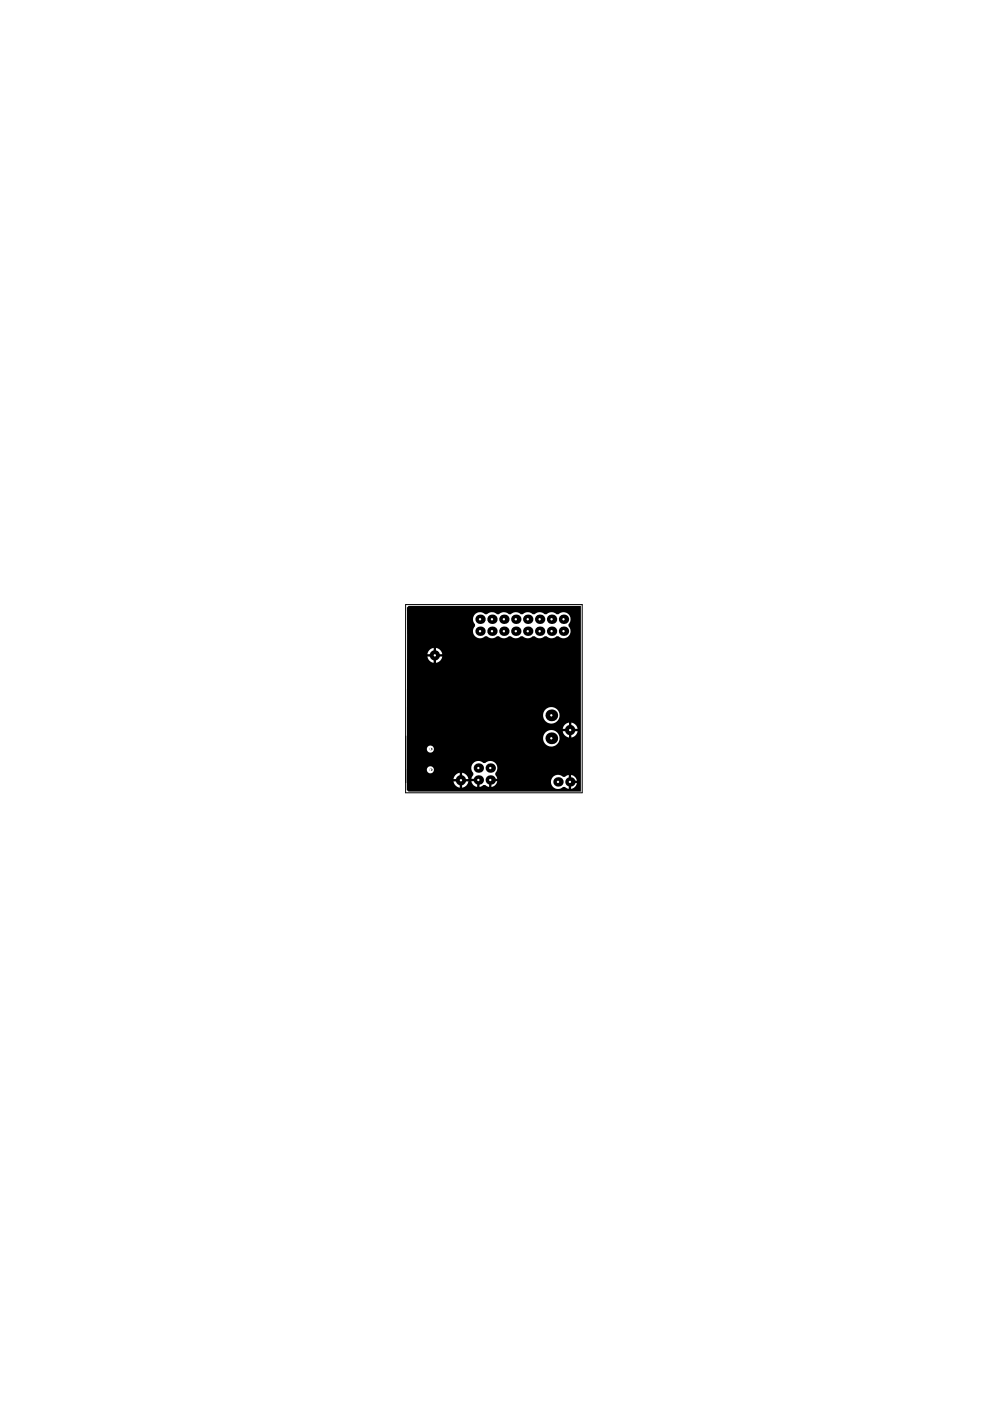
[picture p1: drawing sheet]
<svg xmlns="http://www.w3.org/2000/svg" width="210mm" height="297mm" viewBox="0 0 210 297" stroke-linecap="round" stroke-linejoin="round" font-family="sans-serif">
<path d="M86 128.2h37.4v39.9h-37.4zM86 156.1v9.9" fill="none" stroke="#000" stroke-width=".21"/>
<g fill="#000">
<path d="M86.6 128.5h36.6v39.3h-36.6l-.3-.3v-38.7zM100.7 130.2a1.51 1.51 0 0 0 0 2.2v.4a1.5 1.5 0 0 0 0 2.1 1.5 1.5 0 0 0 2.1 0h.4a1.5 1.5 0 0 0 2.2 0h.4a1.5 1.5 0 0 0 2.1 0h.4a1.5 1.5 0 0 0 2.1 0h.4a1.5 1.5 0 0 0 2.2 0h.4a1.5 1.5 0 0 0 2.1 0h.4a1.5 1.5 0 0 0 2.1 0h.4a1.5 1.5 0 0 0 2.1 0 1.5 1.5 0 0 0 0-2.1v-.4a1.5 1.5 0 0 0 0-2.2 1.5 1.5 0 0 0-2.1 0h-.4a1.5 1.5 0 0 0-2.1 0h-.4a1.5 1.5 0 0 0-2.1 0h-.4a1.5 1.5 0 0 0-2.2 0h-.4a1.5 1.5 0 0 0-2.1 0h-.4a1.5 1.5 0 0 0-2.1 0h-.4a1.5 1.5 0 0 0-2.2 0h-.4a1.5 1.5 0 0 0-2.1 0zM92.4 137.4v1.3h1.4a1.58 1.58 0 0 0-1.4-1.3zM91.1 137.8l-.5 .9h1.3v-1.3zM92.4 139.2v1.3a1.58 1.58 0 0 0 1.4-1.3zM90.6 139.2a1.58 1.58 0 0 0 1.3 1.3v-1.3zM115.1 151.7a1.75 1.75 0 0 0 3.5 0 1.75 1.75 0 0 0-3.5 0zM121.1 153.2v1.3h1.4a1.58 1.58 0 0 0-1.4-1.3zM119.8 153.6l-.5 .9h1.3v-1.3zM121.1 155v1.4a1.58 1.58 0 0 0 1.4-1.4zM119.3 155a1.58 1.58 0 0 0 1.3 1.4v-1.4zM115.1 156.5a1.75 1.75 0 0 0 3.5 0 1.75 1.75 0 0 0-3.5 0zM90.5 158.8a.75 .75 0 0 0 1.5 0 .75 .75 0 0 0-1.5 0zM100.4 161.8a1.51 1.51 0 0 0 0 2.1v.4l-.5 .8h1.5v.3h.3v1.5l.3-.1a.85 .85 0 0 1 1.4 0l.3 .1v-1.5h.2v-.3h1.5l-.1-.3a.86 .86 0 0 1 0-1.4 1.5 1.5 0 0 0-.5-1.8 1.5 1.5 0 0 0-1.9 .2h-.4a1.5 1.5 0 0 0-2.1 0zM90.5 163.2a.75 .75 0 0 0 1.5 0 .75 .75 0 0 0-1.5 0zM98 163.8v1.4h1.3a1.58 1.58 0 0 0-1.3-1.4zM96.6 164.3l-.4 .9h1.3v-1.4zM121.1 164.3v1.2h1.2a1.48 1.48 0 0 0-1.2-1.2zM104.2 165.6v1.3a1.48 1.48 0 0 0 1.2-1.3zM99.9 165.6a1.48 1.48 0 0 0 1.3 1.3v-1.3zM98 165.7v1.3a1.58 1.58 0 0 0 1.3-1.3zM96.2 165.7a1.58 1.58 0 0 0 1.3 1.3v-1.3zM121.1 166v1.3a1.48 1.48 0 0 0 1.2-1.3zM117.2 164.7a1.5 1.5 0 0 0 0 2.1 1.5 1.5 0 0 0 2.2 0h.4l.8 .5v-3l-.3 .1a.85 .85 0 0 1-1.4 0l-.9-.1z"/>
<circle cx="97.7" cy="165.4" r="1.1"/>
</g>
<circle cx="97.7" cy="165.4" r=".25" fill="#fff"/>
<circle cx="92.2" cy="138.9" r="1.1" fill="#000"/>
<circle cx="92.2" cy="138.9" r=".25" fill="#fff"/>
<circle cx="120.9" cy="154.8" r="1.1" fill="#000"/>
<circle cx="120.9" cy="154.8" r=".25" fill="#fff"/>
<circle cx="91.2" cy="163.2" r=".25" fill="#000"/>
<circle cx="91.2" cy="163.2" r=".25" fill="#fff"/>
<circle cx="91.2" cy="158.8" r=".25" fill="#000"/>
<circle cx="91.2" cy="158.8" r=".25" fill="#fff"/>
<circle cx="101.4" cy="162.8" r="1" fill="#000"/>
<circle cx="101.4" cy="162.8" r=".25" fill="#fff"/>
<circle cx="103.9" cy="162.8" r="1" fill="#000"/>
<circle cx="103.9" cy="162.8" r=".25" fill="#fff"/>
<circle cx="106.8" cy="131.3" r="1" fill="#000"/>
<circle cx="106.8" cy="131.3" r=".25" fill="#fff"/>
<circle cx="104.3" cy="131.3" r="1" fill="#000"/>
<circle cx="104.3" cy="131.3" r=".25" fill="#fff"/>
<circle cx="101.8" cy="131.3" r="1" fill="#000"/>
<circle cx="101.8" cy="131.3" r=".25" fill="#fff"/>
<circle cx="114.4" cy="131.3" r="1" fill="#000"/>
<circle cx="114.4" cy="131.3" r=".25" fill="#fff"/>
<circle cx="111.9" cy="131.3" r="1" fill="#000"/>
<circle cx="111.9" cy="131.3" r=".25" fill="#fff"/>
<circle cx="109.4" cy="131.3" r="1" fill="#000"/>
<circle cx="109.4" cy="131.3" r=".25" fill="#fff"/>
<circle cx="119.5" cy="131.3" r="1" fill="#000"/>
<circle cx="119.5" cy="131.3" r=".25" fill="#fff"/>
<circle cx="101.4" cy="165.4" r="1" fill="#000"/>
<circle cx="101.4" cy="165.4" r=".25" fill="#fff"/>
<circle cx="103.9" cy="165.4" r="1" fill="#000"/>
<circle cx="103.9" cy="165.4" r=".25" fill="#fff"/>
<circle cx="106.8" cy="133.8" r="1" fill="#000"/>
<circle cx="106.8" cy="133.8" r=".25" fill="#fff"/>
<circle cx="104.3" cy="133.8" r="1" fill="#000"/>
<circle cx="104.3" cy="133.8" r=".25" fill="#fff"/>
<circle cx="101.8" cy="133.8" r="1" fill="#000"/>
<circle cx="101.8" cy="133.8" r=".25" fill="#fff"/>
<circle cx="114.4" cy="133.8" r="1" fill="#000"/>
<circle cx="114.4" cy="133.8" r=".25" fill="#fff"/>
<circle cx="111.9" cy="133.8" r="1" fill="#000"/>
<circle cx="111.9" cy="133.8" r=".25" fill="#fff"/>
<circle cx="109.4" cy="133.8" r="1" fill="#000"/>
<circle cx="109.4" cy="133.8" r=".25" fill="#fff"/>
<circle cx="120.8" cy="165.8" r="1" fill="#000"/>
<circle cx="120.8" cy="165.8" r=".25" fill="#fff"/>
<circle cx="118.3" cy="165.8" r="1" fill="#000"/>
<circle cx="118.3" cy="165.8" r=".25" fill="#fff"/>
<circle cx="119.5" cy="133.8" r="1" fill="#000"/>
<circle cx="119.5" cy="133.8" r=".25" fill="#fff"/>
<circle cx="116.9" cy="151.7" r="1.24" fill="#000"/>
<circle cx="116.9" cy="151.7" r=".25" fill="#fff"/>
<circle cx="116.9" cy="131.3" r="1" fill="#000"/>
<circle cx="116.9" cy="131.3" r=".25" fill="#fff"/>
<circle cx="116.9" cy="156.5" r="1.24" fill="#000"/>
<circle cx="116.9" cy="156.5" r=".25" fill="#fff"/>
<circle cx="116.9" cy="133.8" r="1" fill="#000"/>
<circle cx="116.9" cy="133.8" r=".25" fill="#fff"/>
</svg>
